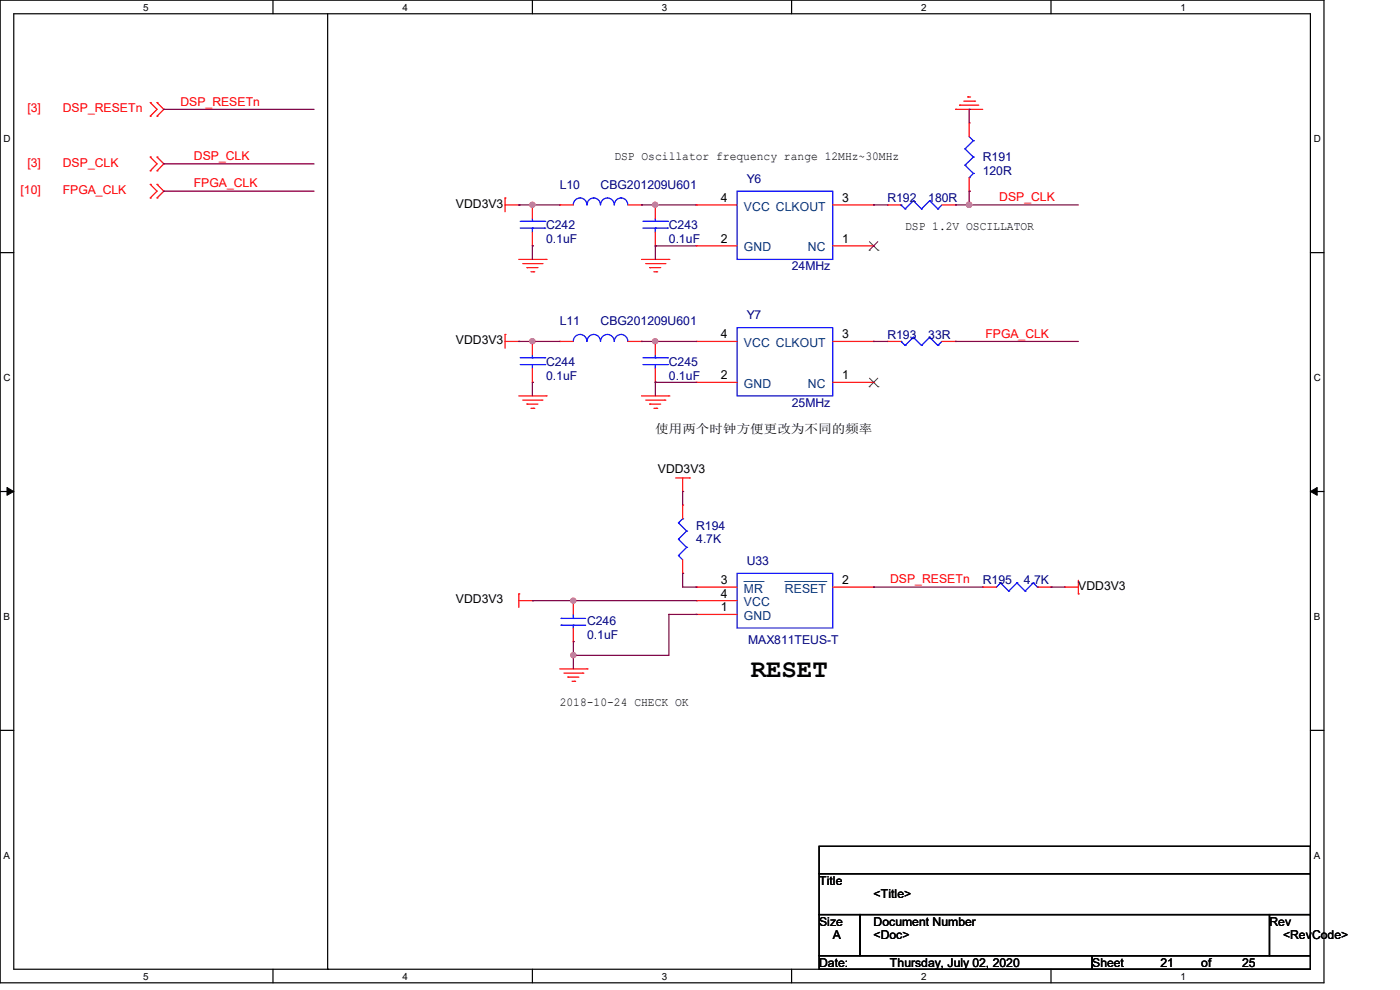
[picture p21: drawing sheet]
<svg xmlns="http://www.w3.org/2000/svg" width="297mm" height="210mm" viewBox="0 0 297 210" stroke-linecap="round" stroke-linejoin="round" font-family="sans-serif">
<defs><g id="words">
<text font-size="5.5" x="159.3" y="143.6">RESET</text>
<g font-size="2.6" fill="#f00">
<text x="5.8" y="23.8">[3]</text>
<text x="13.3" y="23.8">DSP_RESETn</text>
<text x="38.3" y="22.4">DSP_RESETn</text>
<text x="5.8" y="35.3">[3]</text>
<text x="13.3" y="35.3">DSP_CLK</text>
<text x="41.1" y="34">DSP_CLK</text>
<text x="4.4" y="41.1">[10]</text>
<text x="13.3" y="41.1">FPGA_CLK</text>
<text x="41.1" y="39.8">FPGA_CLK</text>
<text x="212" y="42.7">DSP_CLK</text>
<text x="209.1" y="71.6">FPGA_CLK</text>
<text x="188.8" y="123.7">DSP_RESETn</text>
</g>
<g font-size="2.6">
<text x="130.3" y="34">DSP Oscillator frequency range 12MHz~30MHz</text>
<text x="96.7" y="44.1">VDD3V3</text>
<text x="152.9" y="42.8">4</text>
<text x="178.7" y="42.8">3</text>
<text x="152.9" y="51.5">2</text>
<text x="178.7" y="51.5">1</text>
<text x="192" y="48.7">DSP 1.2V OSCILLATOR</text>
<text x="152.9" y="71.8">4</text>
<text x="178.7" y="71.8">3</text>
<text x="96.7" y="73">VDD3V3</text>
<text x="152.9" y="80.5">2</text>
<text x="178.7" y="80.5">1</text>
<text x="139" y="91.9">使用两个时钟方便更改为不同的频率</text>
<text x="139.6" y="100.2">VDD3V3</text>
<text x="152.9" y="123.9">3</text>
<text x="178.7" y="123.9">2</text>
<text x="228.8" y="125.1">VDD3V3</text>
<text x="96.7" y="128">VDD3V3</text>
<text x="152.9" y="126.8">4</text>
<text x="152.9" y="129.7">1</text>
<text x="118.7" y="149.8">2018-10-24 CHECK OK</text>
<text x="173.8" y="187.7">Title</text>
<text x="185.3" y="190.6">&lt;Title&gt;</text>
<text x="173.8" y="196.3">Size</text>
<text x="185.3" y="196.3">Document Number</text>
<text x="269.3" y="196.3">Rev</text>
<text x="176.7" y="199.3">A</text>
<text x="185.3" y="199.3">&lt;Doc&gt;</text>
<text x="272.2" y="199.3">&lt;RevCode&gt;</text>
<text x="173.8" y="205.1">Date:</text>
<text x="188.8" y="205.1">Thursday, July 02, 2020</text>
<text x="231.7" y="205.1">Sheet</text>
<text x="246.2" y="205.1">21</text>
<text x="254.8" y="205.1">of</text>
<text x="263.5" y="205.1">25</text>
</g>
<g font-size="2.6" fill="#000080">
<text x="208.5" y="34.2">R191</text>
<text x="118.7" y="40">L10</text>
<text x="127.4" y="40">CBG201209U601</text>
<text x="158.4" y="38.8">Y6</text>
<text x="208.5" y="37.1">120R</text>
<text x="188.3" y="42.9">R192</text>
<text x="196.9" y="42.9">180R</text>
<text x="115.9" y="48.7">C242</text>
<text x="115.9" y="51.6">0.1uF</text>
<text x="141.9" y="48.7">C243</text>
<text x="141.9" y="51.6">0.1uF</text>
<text x="168" y="57.4">24MHz</text>
<text x="118.7" y="69">L11</text>
<text x="127.4" y="69">CBG201209U601</text>
<text x="158.4" y="67.8">Y7</text>
<text x="188.3" y="71.8">R193</text>
<text x="196.9" y="71.8">33R</text>
<text x="115.9" y="77.6">C244</text>
<text x="141.9" y="77.6">C245</text>
<text x="115.9" y="80.5">0.1uF</text>
<text x="141.9" y="80.5">0.1uF</text>
<text x="168" y="86.3">25MHz</text>
<text x="147.7" y="112.4">R194</text>
<text x="147.7" y="115.3">4.7K</text>
<text x="158.4" y="119.9">U33</text>
<text x="208.5" y="124">R195</text>
<text x="217.2" y="124">4.7K</text>
<text x="124.5" y="132.7">C246</text>
<text x="124.5" y="135.6">0.1uF</text>
<text x="158.7" y="136.7">MAX811TEUS-T</text>
</g>
<g font-size="2.6" fill="#004080">
<text x="157.8" y="44.7">VCC CLKOUT</text>
<text x="157.8" y="53.3">GND</text>
<text x="171.4" y="53.3">NC</text>
<text x="157.8" y="73.6">VCC CLKOUT</text>
<text x="157.8" y="82.3">GND</text>
<text x="171.4" y="82.3">NC</text>
<text x="157.8" y="125.7">MR</text>
<text x="166.5" y="125.7">RESET</text>
<text x="157.8" y="128.6">VCC</text>
<text x="157.8" y="131.5">GND</text>
</g>
<g font-size="2.1">
<text x="30.4" y="2.2">5</text>
<text x="85.4" y="2.2">4</text>
<text x="140.4" y="2.2">3</text>
<text x="195.4" y="2.2">2</text>
<text x="250.4" y="2.2">1</text>
<text x=".8" y="30.1">D</text>
<text x="278.7" y="30.1">D</text>
<text x=".8" y="80.8">C</text>
<text x="278.7" y="80.8">C</text>
<text x=".8" y="131.5">B</text>
<text x="278.7" y="131.5">B</text>
<text x=".8" y="182.2">A</text>
<text x="278.7" y="182.2">A</text>
<text x="30.4" y="207.8">5</text>
<text x="85.4" y="207.8">4</text>
<text x="140.4" y="207.8">3</text>
<text x="195.4" y="207.8">2</text>
<text x="250.4" y="207.8">1</text>
</g>
</g></defs>
<path d="M0 0h280.9v208.5h-280.9zM2.9 2.9h275.1v202.7h-275.1z" fill="none" stroke="#000" stroke-width=".25"/>
<g fill="#fff">
<path d="M30.4 .3h1.1v2.4h-1.1z"/>
<path d="M30.4 205.9h1.1v2.3h-1.1z"/>
</g>
<path d="M57.9 0v2.9M57.9 205.6v2.9" fill="none" stroke="#000" stroke-width=".25"/>
<g fill="#fff">
<path d="M85.4 .3h1.1v2.4h-1.1z"/>
<path d="M85.4 205.9h1.1v2.3h-1.1z"/>
</g>
<path d="M112.9 0v2.9M112.9 205.6v2.9" fill="none" stroke="#000" stroke-width=".25"/>
<g fill="#fff">
<path d="M140.4 .3h1.2v2.4h-1.2z"/>
<path d="M140.4 205.9h1.2v2.3h-1.2z"/>
</g>
<path d="M167.9 0v2.9M167.9 205.6v2.9" fill="none" stroke="#000" stroke-width=".25"/>
<g fill="#fff">
<path d="M195.4 .3h1.2v2.4h-1.2z"/>
<path d="M195.4 205.9h1.2v2.3h-1.2z"/>
</g>
<path d="M223 0v2.9M223 205.6v2.9" fill="none" stroke="#000" stroke-width=".25"/>
<g fill="#fff">
<path d="M250.4 .3h1.2v2.4h-1.2z"/>
<path d="M250.4 205.9h1.2v2.3h-1.2z"/>
<path d="M.8 28.2h1.4v2.4h-1.4z"/>
<path d="M278.7 28.2h1.5v2.4h-1.5z"/>
<path d="M.8 78.9h1.4v2.3h-1.4z"/>
<path d="M278.7 78.9h1.5v2.3h-1.5z"/>
</g>
<path d="M0 53.6h2.9M278 53.6h2.9" fill="none" stroke="#000" stroke-width=".25"/>
<g fill="#fff">
<path d="M.8 129.6h1.3v2.3h-1.3z"/>
<path d="M278.7 129.6h1.4v2.3h-1.4z"/>
</g>
<path d="M0 104.3h2.9M278 104.3h2.9" fill="none" stroke="#000" stroke-width=".25"/>
<path d="M1.5 103.4l1.4 .9-1.4 .8zM278 104.3l1.4-.9v1.7z" fill="#000" stroke="#000" stroke-width=".21"/>
<g fill="#fff">
<path d="M.8 180.3h1.3v2.3h-1.3z"/>
<path d="M278.7 180.3h1.4v2.3h-1.4z"/>
</g>
<path d="M69.5 2.9v202.7M0 154.9h2.9M278 154.9h2.9M173.8 179.5h104.2v5.8h-104.2zM173.8 185.3h104.2v8.7h-104.2zM173.8 194h8.7v8.7h-8.7zM182.5 194h86.8v8.7h-86.8zM269.3 194h8.7v8.7h-8.7zM69.5 205.6h.1M173.8 202.7h57.9v2.9h-57.9zM231.7 202.7h46.3v2.9h-46.3z" fill="none" stroke="#000" stroke-width=".25"/>
<g fill="none" stroke="#f00" stroke-width=".25">
<path d="M31.9 21.8h.1M31.9 24.6h.1M31.9 33.3h.1M31.9 36.2h.1M31.9 39.1h.1M31.9 21.8l1.4 1.4-1.4 1.4M31.9 33.3l1.4 1.5-1.4 1.4M31.9 39.1l1.4 1.5-1.4 1.4M33.3 24.6h.1M33.3 21.8h.1M33.3 36.2h.1M33.3 33.3h.1"/>
<path d="M33.3 39.1h.1M33.3 21.8l1.5 1.4-1.5 1.4M33.3 33.3l1.5 1.5-1.5 1.4M33.3 39.1l1.5 1.5-1.5 1.4M202.7 23.2h.1M202.7 23.2h5.8M203.6 22.3h.1M203.6 22.3h4M204.5 21.5h2.3M205.3 20.6h.1M205.3 20.6h.6M205.6 26.1h.1"/>
<path d="M205.6 26.1v2.9M205.6 37.7v2.9M206.8 21.5h.1M31.9 42h.1M33.3 42h.1M107.1 42h.1M107.1 43.5h3M107.1 42v2.9M110.1 43.5h.1M110.1 55h5.8M110.9 55.9h4.1M111.8 56.8h.1"/>
<path d="M111.8 56.8h2.3M112.6 57.7h.6M112.9 43.5h.1M112.9 52.2h.1M112.9 43.5v2.9M112.9 49.2v3M113.2 57.7h.1M115 55.9h.1M115.9 55h.1M118.7 43.5h.1M118.7 43.5h2.9M133.2 43.5h2.9"/>
<path d="M136.1 43.5h.1M136.1 55h5.8M137 55.9h4.1M137.8 56.8h.1M137.8 56.8h2.4M138.7 57.7h.6M139 43.5h.1M139 52.2h.1M139 43.5v2.9M139 49.2v3M139.3 57.7h.1M141.1 55.9h.1"/>
<path d="M141.9 55h.1M147.7 43.5h.1M147.7 52.2h.1M147.7 43.5h8.7M147.7 52.2h8.7M176.7 43.5h8.6M176.7 52.2h8.6M185.3 43.5h.1M185.3 52.2h.1M188.3 43.5h.1M188.3 43.5h2.8M199.8 43.5h2.9"/>
<path d="M202.7 43.5h.1M205.6 40.6h.1M107.1 71h.1M107.1 71v2.9M107.1 72.4h3M110.1 72.4h.1M112.9 72.4h.1M112.9 72.4v2.9M112.9 78.2v2.9M118.7 72.4h.1M118.7 72.4h2.9M133.2 72.4h2.9"/>
<path d="M136.1 72.4h.1M139 72.4h.1M139 72.4v2.9M139 78.2v2.9M147.7 72.4h.1M147.7 72.4h8.7M176.7 72.4h8.6M185.3 72.4h.1M188.3 72.4h.1M188.3 72.4h2.8M199.8 72.4h2.9M202.7 72.4h.1"/>
<path d="M110.1 84h5.8M110.9 84.9h4.1M111.8 85.7h.1M111.8 85.7h2.3M112.6 86.6h.6M112.9 81.1h.1M113.2 86.6h.1M115 84.9h.1M115.9 84h.1M136.1 84h5.8M137 84.9h4.1M137.8 85.7h.1"/>
<path d="M137.8 85.7h2.4M138.7 86.6h.6M139 81.1h.1M139.3 86.6h.1M141.1 84.9h.1M141.9 84h.1M147.7 81.1h.1M147.7 81.1h8.7M176.7 81.1h8.6M185.3 81.1h.1M143.3 101.4h3M144.8 104.3h.1"/>
<path d="M144.8 107.1h.1M144.8 101.4v2.9M144.8 107.1v3M144.8 118.7v2.9M146.3 101.4h.1M110.1 126h.1M110.1 127.4h2.8M110.1 126v2.9M112.9 127.4h.1M121.6 136.1h.1M121.6 127.4h.1M121.6 127.4v2.9"/>
<path d="M121.6 133.2v2.9M144.8 121.6h.1M147.7 124.5h.1M147.7 127.4h.1M147.7 130.3h.1M147.7 124.5h8.7M147.7 127.4h8.7M147.7 130.3h8.7M176.7 124.5h8.6M185.3 124.5h.1M208.5 124.5h.1M208.5 124.5h2.9"/>
<path d="M220.1 124.5h2.9M223 124.5h.1M225.9 124.5h.1M225.9 124.5h2.9M228.8 126h.1M228.8 123.1v2.9M118.7 141.9h5.8M119.6 142.8h4.1M120.5 143.6h.1M120.5 143.6h2.3M121.4 144.5h.5M121.9 144.5h.1"/>
<path d="M123.7 142.8h.1M124.5 141.9h.1"/>
</g>
<g fill="none" stroke="#00f" stroke-width=".25">
<path d="M204.7 31.6h.1M204.7 35.1h.1M204.7 31.6l1.8 1.7M204.7 35.1l1.8 1.7M205.6 37.7h.1M205.6 29l.9 .8M206.5 29.8h.1M206.5 33.3h.1M206.5 36.8h.1M206.5 29.8l-1.8 1.8M206.5 33.3l-1.8 1.8M206.5 36.8l-.9 .9"/>
<path d="M110.4 48.4h5.2M110.4 46.9h5.2M112.9 46.9h.1M112.9 48.4h.1M112.9 46.4v.5M112.9 48.4v.8M115.6 48.4h.1M115.6 46.9h.1M124.5 43.5a1.44 1.44 0 0 0-1.4-1.5 1.44 1.44 0 0 0-1.5 1.5M127.4 43.5v-.1a1.43 1.43 0 0 0-1.4-1.4 1.43 1.43 0 0 0-1.5 1.5M130.3 43.5a1.44 1.44 0 0 0-1.4-1.5 1.44 1.44 0 0 0-1.5 1.5M133.2 43.5v-.1a1.43 1.43 0 0 0-1.4-1.4 1.43 1.43 0 0 0-1.5 1.5"/>
<path d="M136.4 48.4h5.2M136.4 46.9h5.2M139 46.9h.1M139 48.4h.1M139 46.4v.5M139 48.4v.8M141.6 48.4h.1M141.6 46.9h.1M156.4 40.6h20.3v14.4h-20.3zM191.1 43.5h.1M191.1 43.5l.9 .8M192 44.3h.1"/>
<path d="M193.8 42.6h.1M193.8 42.6l1.7 1.7M193.8 42.6l-1.8 1.7M195.5 44.3h.1M197.2 42.6h.1M197.2 42.6l1.8 1.7M197.2 42.6l-1.7 1.7M199 44.3h.1M199.8 43.5l-.8 .8M110.4 77.3h5.2M110.4 75.9h5.2M112.9 75.9h.1"/>
<path d="M112.9 77.3h.1M112.9 75.3v.6M112.9 77.3v.9M115.6 77.3h.1M115.6 75.9h.1M121.6 72.4a1.44 1.44 0 0 1 1.5-1.4 1.44 1.44 0 0 1 1.4 1.4M124.5 72.4a1.43 1.43 0 0 1 1.5-1.4 1.43 1.43 0 0 1 1.4 1.4M127.4 72.4a1.44 1.44 0 0 1 1.5-1.4 1.44 1.44 0 0 1 1.4 1.4M130.3 72.4a1.43 1.43 0 0 1 1.5-1.4 1.43 1.43 0 0 1 1.4 1.4M136.4 77.3h5.2M136.4 75.9h5.2M139 75.9h.1"/>
<path d="M139 77.3h.1M139 75.3v.6M139 77.3v.9M141.6 77.3h.1M141.6 75.9h.1M156.4 69.5h20.3v14.5h-20.3zM191.1 72.4h.1M191.1 72.4l.9 .9M192 73.3h.1M193.8 71.5h.1M193.8 71.5l1.7 1.8M193.8 71.5l-1.8 1.8"/>
<path d="M195.5 73.3h.1M197.2 71.5h.1M197.2 71.5l1.8 1.8M197.2 71.5l-1.7 1.8M199 73.3h.1M199.8 72.4l-.8 .9M143.9 117.9h.1M143.9 114.4h.1M143.9 110.9h.1M143.9 117.9l.9 .8M143.9 114.4l1.8 1.7M143.9 110.9l1.8 1.7"/>
<path d="M144.8 110.1h.1M144.8 110.1l-.9 .8M145.7 116.1h.1M145.7 112.6h.1M145.7 116.1l-1.8 1.8M145.7 112.6l-1.8 1.8M119 131.2h.1M119 132.6h.1M119 131.2h5.2M119 132.6h5.2M121.6 132.6h.1M121.6 131.2h.1"/>
<path d="M121.6 130.3v.9M121.6 132.6v.6M156.4 121.6h20.3v11.6h-20.3zM212.3 123.7h.1M212.3 123.7l-.9 .8M212.3 123.7l1.7 1.7M214 125.4h.1M215.7 123.7h.1M215.7 123.7l-1.7 1.7M215.7 123.7l1.8 1.7M217.5 125.4h.1M219.2 123.7h.1"/>
<path d="M219.2 123.7l-1.7 1.7M219.2 123.7l.9 .8M220.1 124.5h.1"/>
</g>
<path d="M184.4 53.1h.1M184.4 51.3l1.9 1.8M186.2 51.3l-1.8 1.8M186.3 53.1h.1M184.4 82h.1M184.4 80.2l1.9 1.8M186.2 80.2l-1.8 1.8M186.3 82h.1" fill="none" stroke="#804000" stroke-width=".21"/>
<path d="M157.8 123.4h4.1M161.9 123.4h.1M166.5 123.4h8.7M175.2 123.4h.1" fill="none" stroke="#004080" stroke-width=".21"/>
<g fill="none" stroke="#800040" stroke-width=".25">
<path d="M34.8 23.2h.1M34.8 34.8h.1M34.8 23.2h31.8M34.8 34.8h31.8M205.6 23.2h.1M205.6 23.2v2.9M34.8 40.6h.1M34.8 40.6h31.8M110.1 43.5h.1M110.1 43.5h8.6M112.9 43.5h.1M112.9 52.2h.1"/>
<path d="M112.9 52.2v2.8M136.1 43.5h.1M136.1 43.5h11.6M139 43.5h.1M139 52.2h.1M139 52.2h8.7M139 52.2v2.8M185.3 43.5h.1M185.3 43.5h3M202.7 43.5h.1M202.7 43.5h26.1M205.6 43.5h.1"/>
<path d="M205.6 40.6h.1M205.6 40.6v2.9M110.1 72.4h.1M110.1 72.4h8.6M112.9 72.4h.1M136.1 72.4h.1M136.1 72.4h11.6M139 72.4h.1M185.3 72.4h.1M185.3 72.4h3M202.7 72.4h.1M202.7 72.4h26.1"/>
<path d="M112.9 81.1h.1M112.9 81.1v2.9M139 81.1h.1M139 81.1v2.9M139 81.1h8.7M144.8 104.3h.1M144.8 104.3v2.8M112.9 127.4h.1M112.9 127.4h34.8M121.6 136.1h.1M121.6 139h.1M121.6 127.4h.1"/>
<path d="M121.6 136.1v5.8M141.9 130.3h.1M141.9 130.3v8.7h-20.3M141.9 130.3h5.8M144.8 121.6h.1M144.8 121.6v2.9h2.9M147.7 130.3h.1M147.7 124.5h.1M185.3 124.5h.1M185.3 124.5h23.2M223 124.5h.1M223 124.5h2.9"/>
</g>
<g fill="#f0f" stroke="#f0f" stroke-width=".25">
<circle cx="113" cy="43.4" r=".54"/>
<circle cx="139" cy="43.4" r=".54"/>
<circle cx="205.6" cy="43.4" r=".57"/>
<circle cx="121.6" cy="139" r=".54"/>
<circle cx="121.6" cy="127.4" r=".54"/>
<circle cx="113" cy="72.4" r=".54"/>
<circle cx="139" cy="72.4" r=".54"/>
</g>
<use href="#words"/>
</svg>
